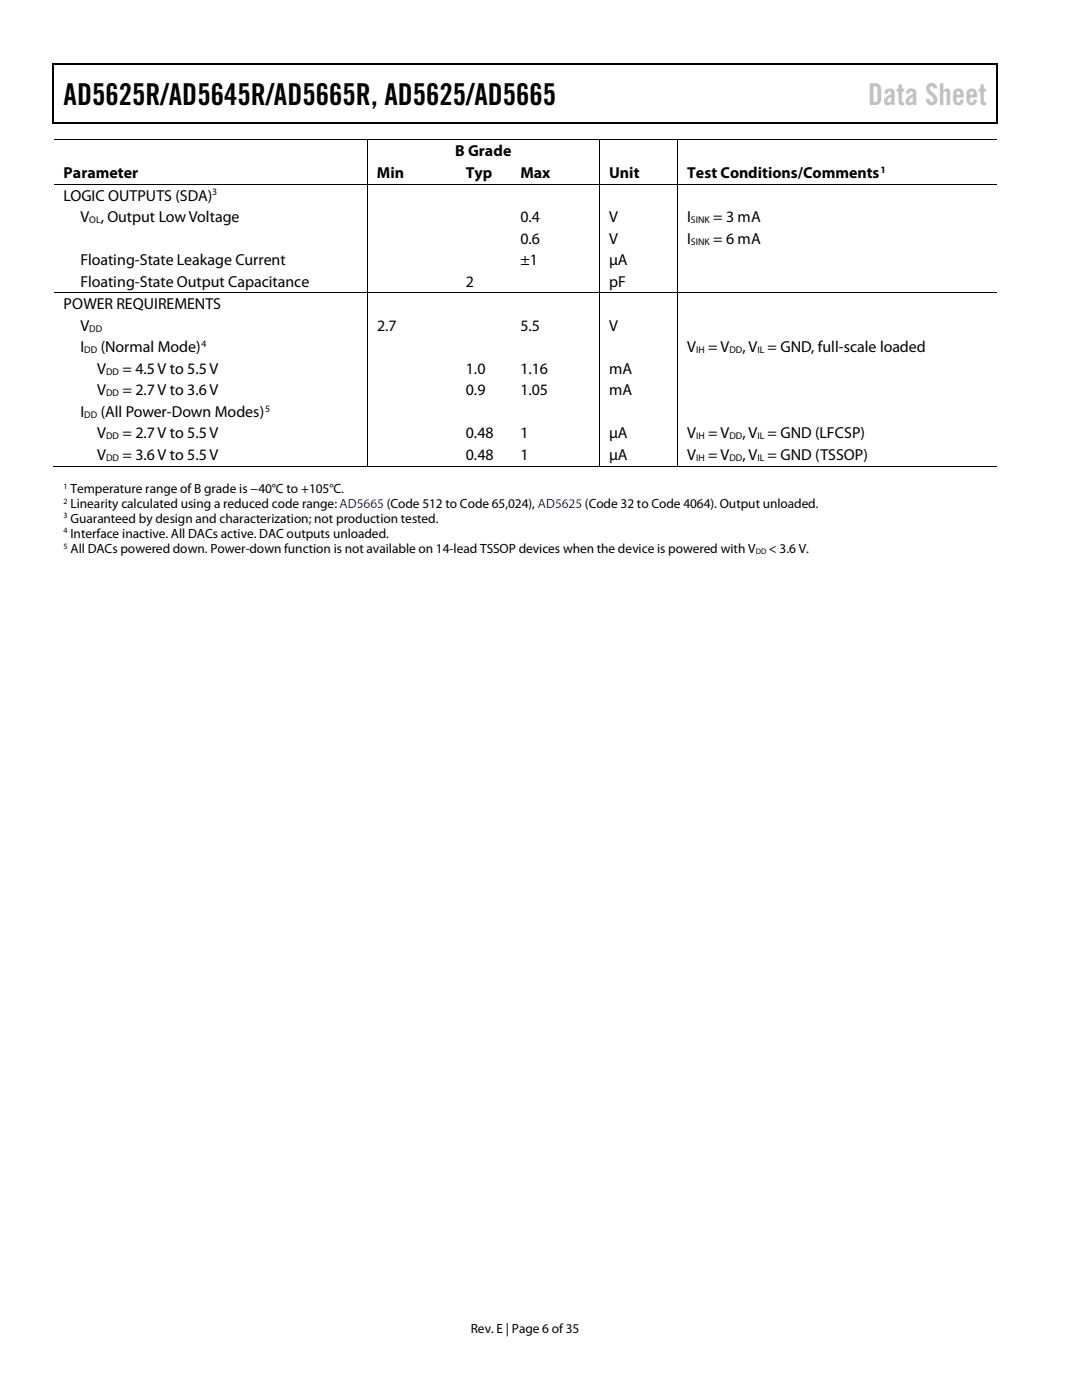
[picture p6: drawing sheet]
<svg xmlns="http://www.w3.org/2000/svg" width="216mm" height="279mm" viewBox="0 0 216 279" stroke-linecap="round" stroke-linejoin="round" font-family="sans-serif">
<defs><g id="words">
<text font-size="6" x="12.7" y="20.9">AD5625R/AD5645R/AD5665R, AD5625/AD5665</text>
<text font-size="6" fill="#c1c1c1" x="173.2" y="20.9">Data Sheet</text>
<g font-size="3.2">
<text x="12.7" y="35.6">Parameter</text>
<text x="75.2" y="35.6">Min</text>
<text x="90.8" y="31.2">B Grade</text>
<text x="93" y="35.6">Typ</text>
<text x="103.8" y="35.6">Max</text>
<text x="121.5" y="35.6">Unit</text>
<text x="137.1" y="35.6">Test Conditions/Comments</text>
<text x="12.7" y="40">LOGIC OUTPUTS (SDA)</text>
<text x="16" y="44.3">V</text>
<text x="20.1" y="44.3">, Output Low Voltage</text>
<text x="103.8" y="44.3">0.4</text>
<text x="121.5" y="44.3">V</text>
<text x="137.1" y="44.3">I</text>
<text x="142.3" y="44.3">= 3 mA</text>
<text x="16" y="52.9">Floating-State Leakage Current</text>
<text x="103.8" y="48.6">0.6</text>
<text x="103.8" y="52.9">±1</text>
<text x="121.5" y="48.6">V</text>
<text x="121.5" y="52.9">µA</text>
<text x="137.1" y="48.6">I</text>
<text x="142.3" y="48.6">= 6 mA</text>
<text x="16" y="57.2">Floating-State Output Capacitance</text>
<text x="93" y="57.2">2</text>
<text x="121.5" y="57.2">pF</text>
<text x="12.7" y="61.7">POWER REQUIREMENTS</text>
<text x="16" y="66">V</text>
<text x="75.2" y="66">2.7</text>
<text x="103.8" y="66">5.5</text>
<text x="121.5" y="66">V</text>
<text x="16" y="70.3">I</text>
<text x="20.1" y="70.3">(Normal Mode)</text>
<text x="137.1" y="70.3">V</text>
<text x="141.3" y="70.3">= V</text>
<text x="148.1" y="70.3">, V = GND, full-scale loaded</text>
<text x="19.4" y="74.6">V</text>
<text x="24.5" y="74.6">= 4.5 V to 5.5 V</text>
<text x="93" y="74.6">1.0</text>
<text x="103.8" y="74.6">1.16</text>
<text x="121.5" y="74.6">mA</text>
<text x="16" y="83.2">I</text>
<text x="19.4" y="78.9">V</text>
<text x="20.1" y="83.2">(All Power-Down Modes)</text>
<text x="24.5" y="78.9">= 2.7 V to 3.6 V</text>
<text x="93" y="78.9">0.9</text>
<text x="103.8" y="78.9">1.05</text>
<text x="121.5" y="78.9">mA</text>
<text x="19.4" y="87.5">V</text>
<text x="24.5" y="87.5">= 2.7 V to 5.5 V</text>
<text x="93" y="87.5">0.48</text>
<text x="103.8" y="87.5">1</text>
<text x="121.5" y="87.5">µA</text>
<text x="137.1" y="87.5">V</text>
<text x="141.3" y="87.5">= V</text>
<text x="148.1" y="87.5">, V = GND (LFCSP)</text>
<text x="19.4" y="91.8">V</text>
<text x="24.5" y="91.8">= 3.6 V to 5.5 V</text>
<text x="93" y="91.8">0.48</text>
<text x="103.8" y="91.8">1</text>
<text x="121.5" y="91.8">µA</text>
<text x="137.1" y="91.8">V</text>
<text x="141.3" y="91.8">= V</text>
<text x="148.1" y="91.8">, V = GND (TSSOP)</text>
</g>
<g font-size="2.7">
<text x="14.1" y="98.4">Temperature range of B grade is −40°C to +105°C.</text>
<text x="14.1" y="101.4">Linearity calculated using a reduced code range: AD5665 (Code 512 to Code 65,024), AD5625 (Code 32 to Code 4064). Output unloaded.</text>
<text x="14.1" y="104.4">Guaranteed by design and characterization; not production tested.</text>
<text x="14.1" y="107.4">Interface inactive. All DACs active. DAC outputs unloaded.</text>
<text x="14.1" y="110.4">All DACs powered down. Power-down function is not available on 14-lead TSSOP devices when the device is powered with V</text>
<text x="153.4" y="110.4">&lt; 3.6 V.</text>
<text x="93.9" y="266">Rev. E | Page 6 of35</text>
</g>
<g font-size="1.9">
<text x="175.7" y="34.5">1</text>
<text x="42.3" y="39">3</text>
<text x="17.8" y="44.5">OL</text>
<text x="137.9" y="44.5">SINK</text>
<text x="137.9" y="48.8">SINK</text>
<text x="16.8" y="70.4">DD</text>
<text x="17.8" y="66.2">DD</text>
<text x="40.2" y="69.2">4</text>
<text x="138.9" y="70.4">IH</text>
<text x="145.5" y="70.4">DD</text>
<text x="151.1" y="70.4">IL</text>
<text x="21.2" y="74.8">DD</text>
<text x="16.8" y="83.4">DD</text>
<text x="21.2" y="79">DD</text>
<text x="52.9" y="82.1">5</text>
<text x="21.2" y="87.6">DD</text>
<text x="138.9" y="87.6">IH</text>
<text x="145.5" y="87.6">DD</text>
<text x="151.1" y="87.6">IL</text>
<text x="21.2" y="91.9">DD</text>
<text x="138.9" y="91.9">IH</text>
<text x="145.5" y="91.9">DD</text>
<text x="151.1" y="91.9">IL</text>
</g>
<g font-size="1.6">
<text x="12.7" y="97.5">1</text>
<text x="12.7" y="100.5">2</text>
<text x="12.7" y="103.5">3</text>
<text x="12.7" y="106.5">4</text>
<text x="12.7" y="109.5">5</text>
<text x="150.8" y="110.5">DD</text>
</g>
</g></defs>
<g fill="#000">
<path d="M10.5 12.7h.3v1h-.3zM10.5 12.7h.3v.3h-.3zM133.3 12.7h.3v.3h-.3zM198.8 12.7h.2v1h-.2zM198.8 12.7h.2v.3h-.2zM10.5 24.4h.3v.2h-.3zM73.3 27.9h.1v.1h-.1zM73.3 36.7h.1v.2h-.1zM91.1 36.7h.1v.2h-.1zM101.9 36.7h.2v.2h-.2zM119.5 27.9h.2v.1h-.2zM119.5 36.7h.2v.2h-.2z"/>
<path d="M133.1 24.4h.2v.2h-.2zM135.1 27.9h.2v.1h-.2zM135.1 36.7h.2v.2h-.2zM198.8 24.4h.2v.2h-.2zM73.3 58.4h.1v.1h-.1zM91.1 58.4h.1v.1h-.1zM101.9 58.4h.2v.1h-.2zM119.5 58.4h.2v.1h-.2zM135.1 58.4h.2v.1h-.2zM73.3 92.9h.1v.2h-.1zM90.8 92.9h.2v.2h-.2zM101.7 92.9h.2v.2h-.2z"/>
<path d="M119.5 92.9h.2v.2h-.2zM135.1 92.9h.2v.2h-.2z"/>
</g>
<path d="M10.7 13.7v10.7M10.8 12.8h122.5M133.6 12.8h65.2M198.9 13.7v10.7M10.8 24.5h188" fill="none" stroke="#000" stroke-width=".25"/>
<g fill="none" stroke="#000" stroke-width=".2">
<path d="M10.8 27.9h62.5M10.8 36.8h62.5M73.4 28v8.7M73.4 36.9v21.5M73.4 27.9h46.1M73.4 36.8h17.7M91.2 36.8h10.7M102.1 36.8h17.4M119.6 28v8.7M119.6 36.9v21.5M119.7 27.9h15.4M119.7 36.8h15.4"/>
<path d="M135.2 28v8.7M135.2 36.9v21.5M135.3 27.9h63.5M135.3 36.8h63.5M10.8 58.5h62.5M73.4 58.5v34.4M73.4 58.5h17.7M91.2 58.5h10.7M102.1 58.5h17.4M119.6 58.5v34.4M119.7 58.5h15.4M135.2 58.5v34.4"/>
<path d="M135.3 58.5h63.5M10.5 93h62.8M73.4 93h46.1M119.7 93h15.4M135.3 93h63.5"/>
</g>
<use href="#words"/>
</svg>
